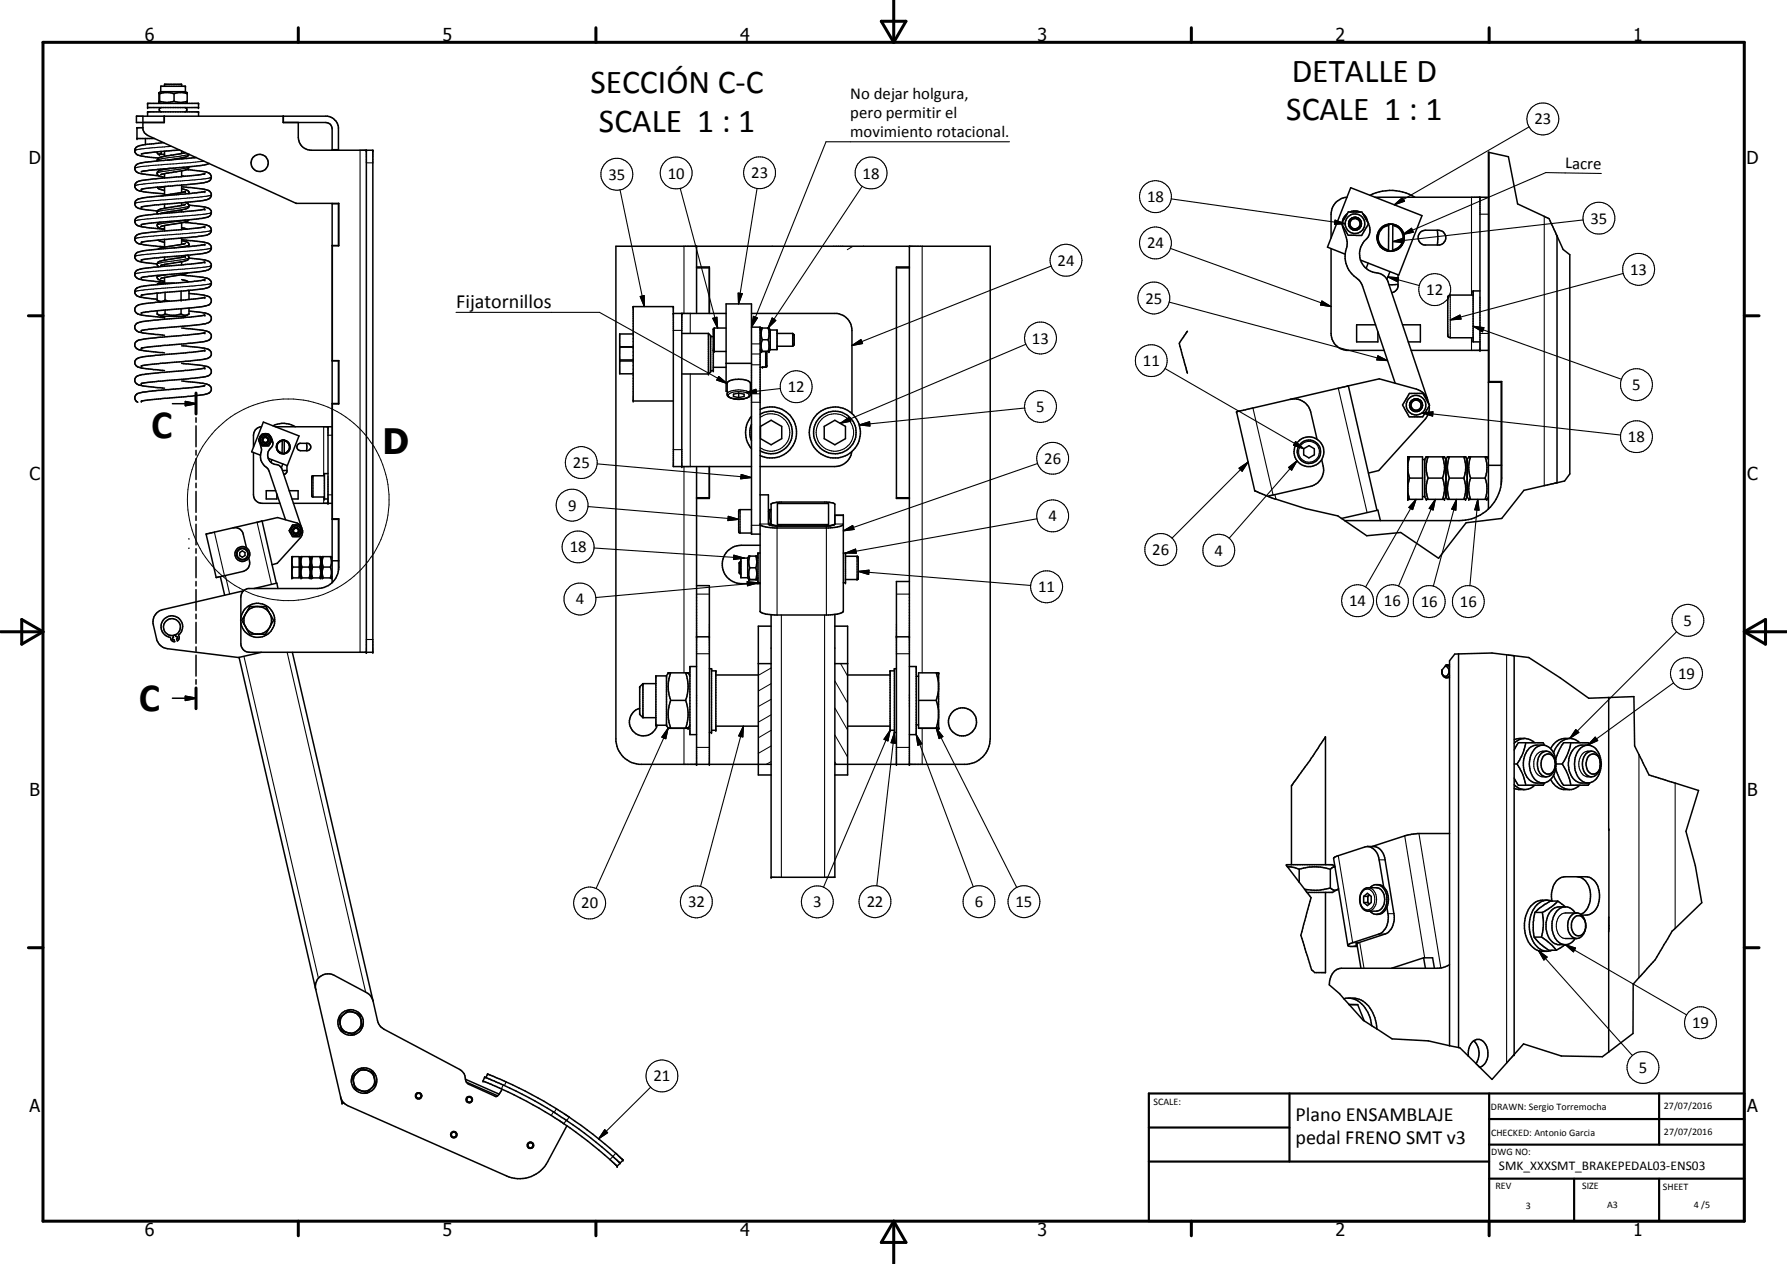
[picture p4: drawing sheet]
<svg xmlns="http://www.w3.org/2000/svg" width="420mm" height="297mm" viewBox="0 0 420 297" stroke-linecap="round" stroke-linejoin="round" font-family="sans-serif">
<defs><g id="words">
<g font-size="9.4">
<text x="35.5" y="103">C</text>
<text x="32.6" y="167.1">C</text>
</g>
<text font-size="8.2" x="89.9" y="106.8">D</text>
<g font-size="7.9">
<text x="138.8" y="21.9">SECCIÓN C-C</text>
<text x="303.7" y="19.2">DETALLE D</text>
<text x="302.4" y="28.2">SCALE 1 : 1</text>
<text x="140.8" y="30.9">SCALE 1 : 1</text>
</g>
<g font-size="4.7">
<text x="107.3" y="72.3">Fijatornillos</text>
<text x="304.6" y="263.5">Plano ENSAMBLAJE</text>
<text x="304.6" y="268.9">pedal FRENO SMT v3</text>
</g>
<g font-size="4.2">
<text x="34" y="9.6">6</text>
<text x="104" y="9.6">5</text>
<text x="174" y="9.6">4</text>
<text x="244" y="9.6">3</text>
<text x="314" y="9.6">2</text>
<text x="384" y="9.6">1</text>
<text x="6.8" y="38.7">D</text>
<text x="410.6" y="38.7">D</text>
<text x="7" y="112.9">C</text>
<text x="410.8" y="112.9">C</text>
<text x="7" y="187.1">B</text>
<text x="410.8" y="187.1">B</text>
<text x="7" y="261.4">A</text>
<text x="410.8" y="261.4">A</text>
<text x="34" y="290.4">6</text>
<text x="104" y="290.4">5</text>
<text x="174" y="290.4">4</text>
<text x="244" y="290.4">3</text>
<text x="314" y="290.4">2</text>
<text x="384" y="290.4">1</text>
</g>
<g font-size="3.9">
<text x="199.9" y="23.3">No dejar holgura,</text>
<text x="199.9" y="27.8">pero permitir el</text>
<text x="360.8" y="29.3">23</text>
<text x="199.9" y="32.3">movimiento rotacional.</text>
<text x="157" y="42">10</text>
<text x="176.6" y="41.9">23</text>
<text x="202.8" y="42">18</text>
<text x="368" y="39.6" transform="rotate(1 368 39.6)">Lacre</text>
<text x="143.1" y="42.2">35</text>
<text x="269.7" y="47.5">18</text>
<text x="374" y="52.5">35</text>
<text x="269.7" y="58.4">24</text>
<text x="248.7" y="62.4">24</text>
<text x="383.3" y="64.6">13</text>
<text x="269.3" y="71.3">25</text>
<text x="335.4" y="69.3">12</text>
<text x="242.6" y="80.7">13</text>
<text x="268.7" y="86">11</text>
<text x="185.2" y="92.2">12</text>
<text x="383.8" y="91.7">5</text>
<text x="243.7" y="96.8">5</text>
<text x="382.8" y="103.9">18</text>
<text x="134.7" y="110">25</text>
<text x="245.5" y="109">26</text>
<text x="133.5" y="120">9</text>
<text x="246.5" y="122.5">4</text>
<text x="134" y="129.8">18</text>
<text x="270.9" y="130.4">26</text>
<text x="285.6" y="130.6">4</text>
<text x="135.4" y="142">4</text>
<text x="244.1" y="139.2">11</text>
<text x="317.2" y="142.5">14</text>
<text x="325.4" y="142.5">16</text>
<text x="334" y="142.7">16</text>
<text x="343.2" y="142.7">16</text>
<text x="395.8" y="147.1">5</text>
<text x="394.5" y="159.6">19</text>
<text x="136.6" y="213.5">20</text>
<text x="161.8" y="213.2">32</text>
<text x="191.2" y="213.2">3</text>
<text x="203.8" y="213.1">22</text>
<text x="229.2" y="213.1">6</text>
<text x="238.7" y="213.1">15</text>
<text x="397.8" y="241.6">19</text>
<text x="153.7" y="254.1">21</text>
<text x="385.3" y="252.1">5</text>
</g>
<text font-size="3.1" x="352.4" y="275">SMK_XXXSMT_BRAKEPEDAL03-ENS03</text>
<g font-size="2.4">
<text x="271.2" y="259.7">SCALE:</text>
<text x="350.6" y="260.8">DRAWN: Sergio Torremocha</text>
<text x="391.2" y="260.6">27/07/2016</text>
<text x="350.6" y="267">CHECKED: Antonio Garcia</text>
<text x="391.2" y="266.7">27/07/2016</text>
<text x="350.6" y="271.4">DWG NO:</text>
<text x="351.6" y="279.3">REV</text>
<text x="372" y="279.4">SIZE</text>
<text x="391" y="279.6">SHEET</text>
<text x="358.7" y="284.1">3</text>
<text x="377.9" y="283.8">A3</text>
<text x="398.3" y="283.8">4 /5</text>
</g>
</g></defs>
<g fill="none" stroke="#000" stroke-width=".35">
<path d="M33.6 27.3l.1 3.3a1.84 1.84 0 0 0 1 1.2l34.9 16h10.1v9.9h-1.6M33.6 30h-1.4v2.6h4.2M34.2 32.6v1.4M34.2 34h-.4a2.11 2.11 0 0 0-2.1 1.1 1.31 1.31 0 0 0 1.5 1.6l4 .4M34.7 27.3v-1h12v1M34.7 24.3h12v1h-12zM37 35.7l-3.8 .5M37.2 37.1l-.2 .7M37.4 21.8l.1 .1v2.2zM37.4 24.1l.4 .2M37.5 36.3h1.2M37.5 22a5.4 5.4 0 0 1 3.4 0"/>
<path d="M37.5 23.8a5 5 0 0 0 3.4 0M37.8 21.5v-1.2h5.8v1.2M37.8 21.5h5.8M37.8 21.5l-.4 .3M37.9 25.3a.51 .51 0 0 0-.5 .5 .51 .51 0 0 0 .5 .5M37.9 35.6l-.2 .6-.3 .1-.3-.1-.2-.5M38.5 33.5l-4.3 .5M38.6 27.3v1.5h-6.5v-1.5h44.9a3.2 3.2 0 0 1 2.6 2.6v5.4M38.7 20.3v-.5h4v.5M38.7 35.6v1.1M38.7 39.7v.1M38.7 39.8l-.6 .1a1.03 1.03 0 0 0-1.1 1.1l.5 .4 1.2 .3"/>
<path d="M40 39.6l-1.3 .2M40.9 22a4.6 4.6 0 0 1 3.1 0M40.9 23.8a4.2 4.2 0 0 0 3.1 0M40.9 22v1.8M42.2 35.2l-5.2 .5M42.7 35.4v.7M42.7 37.1v.2M43.5 25.3a.51 .51 0 0 1 .4 .5 .51 .51 0 0 1-.4 .5M43.6 21.5l.4 .4v2l-.4 .4M43.6 35.9l-5.1 .8-1.3 .4M43.9 39.9l3 .3a4.1 4.1 0 0 1 2.5 .7 1.23 1.23 0 0 1 .1 1.3 1.23 1.23 0 0 1-1.2 .6l-15.1 1.7M44.4 36.2a1.49 1.49 0 0 1-1.6 .9l-3.4 .5"/>
<path d="M44.4 39.2a1.06 1.06 0 0 1-1.1 .8l-4.6 .8M46.1 37l-12.8 1.3a1.31 1.31 0 0 0-1.3 .5 1.31 1.31 0 0 0-.1 1.3 3.2 3.2 0 0 0 2.5 .9l2.9 .3M49.2 38.4a33.7 33.7 0 0 1-7.6 1l-6.5 .6-1.9 .3M66.6 27.3v1.5h10a1.45 1.45 0 0 1 1.5 1.5v5M70.1 28.8v3.5a3 3 0 0 0 3 3h14.6v118h-29.1a2 2 0 0 1-2-2v-4.9M78.1 35.2h1.5M86.1 35.3v118M350.1 35.8l4.6 1 2.1 11.1 6.3 2.9a2.18 2.18 0 0 1 1.6 1.7l1.4 3M350.1 35.8v53.9h3v22.7a10 10 0 0 1-10 9.9h-26.9M350.1 35.8h-.1v83.8M33.3 40.3h.1M37 44a1.95 1.95 0 0 0 1.7 .7"/>
<path d="M37 49.5l-.1 .5 .2 .3M37.1 56.4l.1 .1M37.2 56.5h.1M37.3 56.5l1.4 .4M37.7 52.2a.7 .7 0 0 0-.7 .7 .7 .7 0 0 0 .7 .7l.3 .2M37.8 53.2v.1M37.8 53.2h.1M38 53.8h.6M38 53.8l.7 .1M38.7 40.8v1M38.7 43.9v2M38.7 48v.9"/>
<path d="M38.7 50v.1M38.7 53v1.3M38.7 56.3v1.8M38.7 56.3l-5.5 .6M38.7 40.8l-.9 .2M38.7 58.1l-1.5 .4M38.9 43.8l-1.1 .3M42.7 47.7l-6.4 .5-3.1 .4M42.7 45.3l-4.8 .8M42.7 52.4l-4.8 .8M42.7 56.6l1.2 .3a.66 .66 0 0 1 .3 1.1M42.7 40.2v1.3"/>
<path d="M42.7 43.5v1.8M42.7 47.7v.6M42.7 49.3v.5M42.7 52.4v1.6M42.7 55.9v1.5M42.7 44.4l.6 .1a.92 .92 0 0 1 1.1 1M42.7 43.9a25.1 25.1 0 0 1 6.5 1 1.26 1.26 0 0 1 .3 1.5 1.26 1.26 0 0 1-1.4 .6l-5.4 .7M42.7 56.3a25.7 25.7 0 0 1 6.4 1 1.23 1.23 0 0 1 .4 1.5 1.23 1.23 0 0 1-1.4 .7l-3.4 .4-8.4 .7-3.1 .5M42.7 53.5l1.3 .3M42.7 41.3l.6 .1M43.2 52.2l4 .5a2.65 2.65 0 0 1 2.4 1 1.21 1.21 0 0 1-1.1 1.6l-2.6 .4-7.2 .6M43.5 47.6l.6 .2a.75 .75 0 0 1 .2 .9 .75 .75 0 0 1-.8 .4l-5.7 1.1"/>
<path d="M43.6 57.2l-4.9 .9M43.6 48l-2 .5a11.2 11.2 0 0 0-4.6 1M43.6 45l-.9 .3M44.1 60a.67 .67 0 0 1 .3 .8 .67 .67 0 0 1-.7 .5l-5.9 1.1M44.4 48.2l1.7 .2a4.7 4.7 0 0 1 3.4 .9 1.13 1.13 0 0 1-.7 1.8l-2.2 .3-11 1-2.4 .4M44.4 51.6l-.4 .4-1.3 .4M48 53.3l-14.1 1.5a2.13 2.13 0 0 0-2.2 1.1 1.56 1.56 0 0 0 1.8 1.5l5.2 .6M48 40.9l-14.1 1.4a2.2 2.2 0 0 0-2.2 1.1 1.56 1.56 0 0 0 1.8 1.6l5.2 .6M48 40.9h.1M48.1 53.3h-.1M48.2 57.4l-2.4 .4-10.2 .9a7.9 7.9 0 0 0-3.6 .9 1.19 1.19 0 0 0-.1 1.3 1.19 1.19 0 0 0 1.2 .6l3.8 .5M48.2 45l-3.3 .5-8.5 .7a9.5 9.5 0 0 0-4.3 .8 1.2 1.2 0 0 0-.2 1.4 1.2 1.2 0 0 0 1.2 .7l3.9 .5"/>
<path d="M48.2 49.1l-5.1 .7-5.4 .4a17.4 17.4 0 0 0-5.6 1 1.26 1.26 0 0 0-.2 1.4 1.26 1.26 0 0 0 1.3 .7l4.8 .5M48.2 53.3h-.2M48.2 40.8l-.2 .1M78.1 47.8v89.1M78.1 47.9h1.5M79.6 47.8v9.9M163.8 57.9v15.8M213.8 57.9v121.7M313 58.4v20a4 4 0 0 0 3.5 3.9h8.9M315.6 52.9l.2 .6a6.5 6.5 0 0 1 .8 4.9 6.3 6.3 0 0 0 2.9 7.4l.9 1.5 7.6 22.7M316.3 59.7l-4.2-1.6 5.5-14 16.7 6.6-5.4 13.9-9-3.5M316.7 46.4a4 4 0 0 0-3.7 3.9v5.6"/>
<path d="M316.8 50.2l-.8 .9-.4 1.1M317.1 52.8l.2 .6 .4 .4M317.4 49.8a2.7 2.7 0 0 1 2.4 0M318.4 51.1a1.4 1.4 0 0 0-1.3 1.6M318.6 51.1h.3M319.2 51.2a1.5 1.5 0 0 1 .8 2 1.5 1.5 0 0 1-2.1 .7M319.6 53.7l-.3 .2M319.9 51.9a1.51 1.51 0 0 0-2-.7 1.51 1.51 0 0 0-.7 2 1.51 1.51 0 0 0 2 .8M320 52l.1 .3M320 53.1l-.4 .5M320.1 52.4l-.1 .6M320.4 50.2l.7 .8 .7 1.6"/>
<path d="M321.8 52.6a3.2 3.2 0 0 1-1.1 4.1 4.5 4.5 0 0 0 3.1 7.4 3 3 0 0 1 2.5 2.1l9.3 27.5M321.8 52.6l-1.6-2.8h-3.2l-1.6 2.7 .2 .4M321.8 52.6l-1.6 2.7h-3.2l-1.4-2.4M322.1 45.9a10.9 10.9 0 0 1 10.6 .5M323.3 46.4h26.7M323.9 56.6l.3 .8a2.99 2.99 0 0 0 2.3 1.6M324.4 54l-.3 .4a2.8 2.8 0 0 0-.2 2M324.6 53.7a3.1 3.1 0 0 0 0 4.3M324.7 58.1a3.1 3.1 0 0 0 4.4 .2M324.9 53.5a3.2 3.2 0 0 1 3.3-.6 3.2 3.2 0 0 1 1.9 2.8M326.5 58.7v.3M326.5 59h.9"/>
<path d="M326.5 52.7h1M326.5 52.7a3.2 3.2 0 0 0-1.9 1.1M326.5 52.7v.3M326.5 53v5.7M326.5 53a2.92 2.92 0 0 0-2.4 2.8 2.92 2.92 0 0 0 2.4 2.9M327.4 59v.1M327.4 58.7v.3M327.5 52.7v.3M327.5 53l-.1 5.7M327.5 53a2.92 2.92 0 0 1 2.4 2.9 2.92 2.92 0 0 1-2.5 2.8M327.5 52.7a3.2 3.2 0 0 1 2.6 2.5M329.8 57.3l-.5 .7"/>
<path d="M330 56.8l-.2 .4M330.1 55.5a3.1 3.1 0 0 1-2.7 3.5M330.1 56.1v.4M334 54.5l1.2-.4h2.9a1.75 1.75 0 0 1 1.8 1.6 1.75 1.75 0 0 1-1.4 1.9h-3.7a1.78 1.78 0 0 1-.8-3.1zM337.9 54.1l.2 1.4-.2 2.1M348 46.4v35.9M366.1 55.5l1.4 3.1 1.6 1.3v51.5l-1.2 1.6-1.8 .5M366.1 55.5v58M33.3 69.3v.1M36.9 70.5l1 .4 .9-.4M36.9 70.5l.8 .5M36.9 68.9v1.6"/>
<path d="M36.9 73v.8M36.9 73.8l1 .5h5.6l.9-.5M36.9 73.8a1.55 1.55 0 0 0 1.9 0M37.1 64.7l-.1 .1a.74 .74 0 0 0 .7 1.1l1 .2M37.7 71l-4.1 .4a2 2 0 0 0-1.9 1.1 1.63 1.63 0 0 0 1.8 1.6l5.2 .5M37.8 65.4h.1M37.9 65.4h-.1M38.7 60.5v.6M38.7 62.1v.5M38.7 65.2v1.3M38.7 74.3v.8M38.8 70.5l1.1 .3"/>
<path d="M38.8 68.7v1.8M38.8 72.9v.9M38.8 73.8a5.8 5.8 0 0 0 3.8 0M38.8 68.7l-5.6 .7M41 66.5h-3.7l-.3 .4M42.6 68.4v2.2M42.6 72.6v1.2M42.6 73.8a1.55 1.55 0 0 0 1.8 0M42.7 60.1v.4M42.7 61.5v.7M42.7 64.6l4.9 .6a2.18 2.18 0 0 1 2.1 1.1 1.57 1.57 0 0 1-1.6 1.5l-3.9 .4M42.7 77.1l4.9 .5a2.18 2.18 0 0 1 2.1 1.1 1.57 1.57 0 0 1-1.6 1.6l-14.9 1.5"/>
<path d="M42.7 65.7l1.1 .3 .5 .3M43.6 60.2l-5.6 1.1a.85 .85 0 0 0-.8 .3 .85 .85 0 0 0 0 .9l.2 .2M44.1 64.1l-1 .4-5.2 .9M44.2 68.2l.2 .2v2M44.2 68.2l-5.4 .5M44.4 73.1l3.9 .5a1.25 1.25 0 0 1 1.4 1.2 1.25 1.25 0 0 1-1.4 1.3l-12.3 1.2-2.8 .4M44.4 72.4v1.4M44.4 60.7h.5a12.9 12.9 0 0 1 4.2 .7 1.24 1.24 0 0 1 .4 1.5 1.24 1.24 0 0 1-1.4 .7l-12.1 1.2-2.8 .4M44.4 69l3.4 .3a2.23 2.23 0 0 1 1.9 1.1l-.1 .7a1.44 1.44 0 0 1-1.5 .8l-12.5 1.3-2.4 .3M48 74.1l-14.7 1.5a1.33 1.33 0 0 0-1.4 1.9 4.7 4.7 0 0 0 3 .9l3.8 .4M48 61.6l-14.7 1.6a1.33 1.33 0 0 0-1.4 1.9 4.7 4.7 0 0 0 3 .9l3.8 .3M48 78.2l-14.4 1.6a1.62 1.62 0 0 0-1.9 1.5 2.18 2.18 0 0 0 2.1 1.1l4.9 .5"/>
<path d="M48 78.2h.1M48 61.6h.1M48.1 74l-.1 .1M48.2 74l-.2 .1M48.2 65.7l-2.8 .5-11.8 1.1a1.48 1.48 0 0 0-1.8 1.7 2.92 2.92 0 0 0 2.4 1l2.7 .3M48.2 78.2h-.2M48.2 69.9l-10.5 1.1M48.2 61.6h-.2M148.9 78.5h-3.2v3h3.2M158.3 73.7h12.4M160.3 73.7v35.9M160.3 78.4h6.3"/>
<path d="M163.8 62.7h3v11M163.8 62.9h3M166.6 78.4v9.5M166.6 78.4l.5 .5v8.5l-.5 .5M167.1 79.1h.6M170.7 77.1h-2.7l-.3 .2v9.8h-.6M176.7 76.9h2v66.8l.7 .4 1.9 .3M176.7 73.7h20.1a4 4 0 0 1 3.5 3.9v19.6M178.7 77.6l.3-.5h1.8l.3 .5M179.2 79.8l-.2 1.1 .2 1.7M179.2 77.1l-.2 1 .2 1.7M179.2 79.8h1.4"/>
<path d="M180.6 77.1a3.9 3.9 0 0 1 0 2.7M180.6 79.8a3.9 3.9 0 0 1 0 2.8M181.1 77.6h1.6v4.6h-1.6M181.1 77.6v4.6M182.7 78.4h3.7M186.4 78.4v3M186.4 78.4l.3 .3v2.4l-.3 .3M210.8 62.9h3M213.8 62.7h-3v54.4h3M279.2 77.9l-1.9 2.8 1.9 7M321.7 61.8l-.5 1.2M323.4 76.3h-4.4v4h5v-2.3"/>
<path d="M326.8 63.8l-.7 1.9M328.7 64.6l-.1 3-.5 .8-.9 .4M328.7 66.8l-2.1 .1M329.8 76.3h4.2v4h-2.9M346.4 69.3h-5.4l-.6 .5 .1 9.3 .5 .3h5.4M348 68.4h-1.6v11.9h1.6M33.3 90.1h.1M40.5 94.9h5.6M42.7 81.3l5.2 .5a1.54 1.54 0 0 1 1.7 1.8 3.7 3.7 0 0 1-3.1 1l-8.8 .8-4.5 .6M42.7 85.4l4.9 .5a2.18 2.18 0 0 1 2.1 1.1 1.49 1.49 0 0 1-1.6 1.6l-10.9 1-4 .5M42.7 89.5l4.9 .5a2.11 2.11 0 0 1 2.1 1.2 1.57 1.57 0 0 1-1.6 1.5l-14.9 1.6M43.6 94.4l2.5 .5-2.5 .4z"/>
<path d="M46.1 92.4v4.9M46.1 98.2v1M48 86.5l-3.4 .5-6.4 .5a22 22 0 0 0-6 .9 1.19 1.19 0 0 0-.4 1.4 1.19 1.19 0 0 0 1.2 .8l5.7 .6M48 86.5h.1M48.1 90.6l-3.1 .5-11.4 1.1a1.63 1.63 0 0 0-1.9 1.5l.2 .4 .5 .4M48.1 90.6h.1M48.2 82.3l-3.1 .5-11.5 1.1a2.23 2.23 0 0 0-1.9 1.1 1.63 1.63 0 0 0 1.8 1.5l5.2 .6M48.2 86.5h-.2M78.1 84.8h1.5M78.1 94.8h1.5M78.1 84.8h1.6v10.1h-1.6M79.6 84.8v10.1"/>
<path d="M148.9 84.8h-3.2v3h3.2M148.9 81.6h-3.2v3h3.2M158.3 94.2h-9.4v-22.1h9.4v37.5h18.4M160.3 87.9h6.3M167.7 82.4l.2 .2h2.8M167.7 86.3h3M170.7 85.4h6M171 91.9h-.3v-20.5h6v54.1h2M171.1 89.8a5.2 5.2 0 0 1 5.2 0l.1 3a2.7 2.7 0 0 1-2.5 1.1l-2-.3-.8-.5-.1-.3zM173.7 92.4v1M173.7 92.4l-1.2 .2v.6l1.2 .2M173.7 92.4l1.3 .2v.6l-1.3 .2"/>
<path d="M176.4 91.9h.3M176.7 97.8a6 6 0 0 0 0 7.7M176.7 99.7l-.4 1.4v1.1l.4 1.4M178.7 96.2a6 6 0 0 1 8.6 5.4 6 6 0 0 1-8.6 5.5M178.7 97.4a5 5 0 0 1 7.6 4.2 5 5 0 0 1-7.6 4.3M178.7 82.2l.3 .4h1.8l.3-.4M179.3 86.3h.1M180 86.3h-1.3M180 82.6v3.7M180.3 82.6v3.4l-.3 .3M182.7 81.4h3.7M303.3 93.9a4 4 0 0 1 4.9 2.9l1.5 6.4"/>
<path d="M317 90.7l-26.3 6.1 4.4 18.6M317 90.7h.1M317 90.7l7.3-1.7 8.7 2.4a4.3 4.3 0 0 1 3 3.6M317 90.7l6.8 29.2M331.4 92.5h3.1l.7 1 .9 1.7-1.6 2.8h-3.2l-.9-1.7-.6-1.1zM331.8 82.3h18.2M336 95.4l-.2 1.9-.7 1.3-10.9 12-2.4 .6M350 89.8h3M353 89.7v24M46.1 100.1v4.9M46.1 105.8v1.1M46.1 107.8v4.9"/>
<path d="M46.1 113.5v1.1M46.1 115.5v4.9M59.6 106.3v10a2 2 0 0 0 2 2h4.2M60.9 103.5l.6 2.2a3.5 3.5 0 0 0 1.5 4.5l4.1 11.9M60.9 103.2v.3M61.2 107l-2-.8 2.7-7 8.4 3.2-2.7 7-4.5-1.7M61.5 100.3a1.99 1.99 0 0 0-1.9 2v2.8M61.5 102.2l-.5 .5-.1 .5M61.5 102.2l-.6 1M61.5 102.2l.1-.2h1.6l.1 .2M61.7 103.5l.1 .4 .4 .2h.6M61.7 103.3l.1 .6"/>
<path d="M61.8 102l.5-.1 .7 .1M62 102.8l-.3 .5M62 104l.3 .1M62.2 102.7l-.4 .3M62.3 102.7h.3M62.3 102.7h-.2M62.5 102.7l.4 .1 .2 .6M62.6 102.7h.2a.73 .73 0 0 1 .4 .7 .73 .73 0 0 1-.4 .7M62.8 104.1h-.2M63 103.8l-.2 .3M63.1 103.5v.3M63.3 102.2l.7 1.2-.8 1.4h-1.6l-.7-1.3"/>
<path d="M63.3 102.2a2.28 2.28 0 0 1-.1 3.6 2.25 2.25 0 0 0 2.1 3.4l.9 .7M64 108l-.3 .6M64.2 100.1a5.3 5.3 0 0 1 5.3 .2M64.7 100.3h13.4M64.8 115.3h-2.2v2h2.5v-1.2M65.1 104.5a1.71 1.71 0 0 0 .9 2.1M65.2 104.3a1.65 1.65 0 0 0 .8 2.3M65.4 104l-.2 .3M65.4 104a1.6 1.6 0 0 1 1.9-.4 1.6 1.6 0 0 1 .8 1.9M65.4 106.1h.1M66 106.6h.3M66.2 109.9l4.7 14.1"/>
<path d="M66.3 106.5v.1M66.4 103.6a1.46 1.46 0 0 0-1.3 1.4 1.46 1.46 0 0 0 1.2 1.5M66.4 103.5v.1M66.4 103.6l-.1 2.9M66.4 103.5h.5l-.1 .1M66.4 103.5l-1 .6M66.5 109l-.3 .9M66.8 106.6h-.1M66.8 103.6v3h-.5M66.8 103.6a1.46 1.46 0 0 1 1.3 1.4 1.46 1.46 0 0 1-1.3 1.5M67 103.5l.3 .1M67.2 106.5l-.3 .1"/>
<path d="M67.4 103.7l.4 .4 .3 .5M67.5 109.4v1.5l-.4 .5-.4 .1M67.5 106.4l-.9 .2h-.6M67.5 110.5l-1.1 .1M67.9 106l-.5 .4M68 115.3h2.1v2h-1.4M68.1 105.7l-.5 .5M68.1 104.8l-.1 1M69 118.3h9.1M70.1 104.4l.4-.2h1.9a.88 .88 0 0 1 .7 .9 .88 .88 0 0 1-.9 .8h-1.5a.88 .88 0 0 1-.8-.5 .88 .88 0 0 1 .2-1zM72.1 104.2v1.7M76.3 111.8h-2.8l-.2 .2 .1 4.7 2.9 .1"/>
<path d="M77.1 111.3h-.8v6h.8M77.1 100.3v18M163.8 109.6v70M163.8 117h3M166.8 109.6v7.5h-3M176.7 119.8h-2.8l-.2 .3 .1 5.1 2.9 .1M178.7 116.3h2v6.8l.3 .3M178.8 100.2l2.5-1.4 2.5 1.4v2.9l-2.5 1.4-2.5-1.4zM181.2 119.8l-.2 1 .2 1.7M181.3 119.8h-.3l-.3 .4M182.8 118.3h12v5h-12zM193.8 100.2l2.5-1.4 2.5 1.4v2.9l-2.5 1.4-2.5-1.4z"/>
<path d="M200.3 106.1a4 4 0 0 1-4 3.5h-17.6M210.8 117h3M295.1 115.4h.1M295.1 115.4l3 1.2M298.1 116.6l8.8 2.9 7.7 1.7 .8 .6M306.5 105.5l1.3-.8 1.2 .8v1.4l-1.2 .7-1.3-.7zM310.8 108l.3 1.5a4 4 0 0 1-3 4.8l-10 2.3M331 107.4h3.5v9.9h-3.5zM331 110.4l.4 2M331 115.4l.4 1.9M331.4 107.4l-.4 1.9M331.4 112.4l-.4 1.9"/>
<path d="M331.4 112.4h3.1M334.5 108h.5M334.5 116.7h.5M335 107.9l.3-.5h4.3l.4 .5M335 116.8l.3 .5h4.3l.4-.5M335 107.9v8.9M335.8 112.4h3.4M335.8 112.4l-.4 1.3a7 7 0 0 0 .4 3.6M335.8 107.4a6.9 6.9 0 0 0 0 5M339.2 107.4a6.6 6.6 0 0 1 0 5M339.2 112.4l.2 .6a6.2 6.2 0 0 1-.2 4.3M340 107.9l.3-.5h4.3l.4 .5"/>
<path d="M340 116.8l.3 .5h4.3l.4-.5M340 107.9v8.9M340.8 112.4h3.4M340.8 112.4a7.2 7.2 0 0 0 0 4.9M340.8 107.4a6.9 6.9 0 0 0 0 5M344.2 107.4a7.6 7.6 0 0 1 0 5M344.2 112.4a7.9 7.9 0 0 1 0 4.9M345 107.9l.3-.5h4.3l.4 .5M345 116.8l.3 .5h4.3l.4-.5M345 107.9v8.9M345.8 112.4h3.4M345.8 112.4a7.4 7.4 0 0 0 0 4.9"/>
<path d="M345.8 107.4a7.2 7.2 0 0 0 0 5M349.2 107.4l.4 1.9a6.9 6.9 0 0 1-.4 3.1M349.2 112.4a7.6 7.6 0 0 1 0 4.9M350 109.3h3.1M366.1 113.5l-7.8 1.7-5.2 6.6-8.4 1.1-6.5 8.3-8.9-6.1-8 .8-5.1-3.6M44.4 126.6v.1M44.4 128.8v.1M46.1 121.2v1.1M46.1 123.2v4.9M46.1 128.9v1.1M46.1 130.9v4.9M46.1 136.7v1"/>
<path d="M46.1 138.6v4.9M50.8 135.7h.1M51.8 135.5l-.9 .2M51.8 135.5l1 4.4M54.8 124a1.97 1.97 0 0 1 2.4 1.5l.7 3.2M54.8 124l-6.3 1.5 2.3 10.2M56.4 129.8l.6-.3 .6 .3v.8l-.6 .3-.7-.3zM57.2 138.9l-18.9 4.4a2.98 2.98 0 0 0-2.2 3.6l.7 3.3a2.99 2.99 0 0 0 2.6 2.2l16.7 2.1 5.4-1.2M58.5 131.1a2.21 2.21 0 0 1-1.3 3.2l-5.4 1.2M59.7 138.3l5.4-1.3 .3 1.3M61.6 122.5l3.7-.9 4.6 1.3 .7 .6 .5 1.1M61.6 122.5l-6.8 1.5"/>
<path d="M61.6 122.5l3.4 14.6M68.6 130.8h1.7v5h-1.7zM68.6 132.3l.2 1M68.6 134.8l.2 1M68.8 123.4h1.6l.5 1a.93 .93 0 0 1-.2 1.2l-.3 .5h-1.6l-.5-.9a.98 .98 0 0 1 .2-1.3zM68.8 130.8l-.2 .9M68.8 133.3l-.2 .9M68.8 133.3h1.5M70.3 131.1h.3M70.3 135.5h.3M70.6 131.1l.2-.3h2.1l.2 .3M70.6 135.5l.2 .3h2.1l.2-.3"/>
<path d="M70.6 131.1v4.4M71 133.3h1.7M71 133.3l-.2 .9 .2 1.6M71 130.8l-.2 .9 .2 1.6M71.2 124.8l-.2 1-.4 .6-5.4 6-1.2 .3M72.7 130.8l.2 .9-.2 1.6M72.7 133.3l.2 .9-.2 1.6M73.1 131.1l.2-.3h2.1l.2 .3M73.1 135.5l.2 .3h2.1l.2-.3M73.1 131.1v4.4M73.5 133.3h1.7M73.5 133.3l-.2 .9 .2 1.6"/>
<path d="M73.5 130.8l-.2 .9 .2 1.6M75.2 130.8a3.7 3.7 0 0 1 0 2.5M75.2 133.3a3.9 3.9 0 0 1 0 2.5M75.6 131.1l.2-.3h2.1l.2 .3M75.6 135.5l.2 .3h2.1l.2-.3M75.6 131.1v4.4M76 133.3h1.7M76 133.3l-.2 .9 .2 1.6M76 130.8l-.2 .9 .2 1.6M77.7 130.8l.2 .9-.2 1.6M77.7 133.3l.2 .9-.2 1.6M78.1 122h1.5"/>
<path d="M78.1 131.8h1.6M78.1 121.9h1.6v11.4a5 5 0 0 1-5.1 5h-16.3a1.97 1.97 0 0 0-1.7 2v4.9M79.6 121.9v12.1M163.8 137.6h3v42M174.1 132h.1M174.1 132v3M174.1 132l-.3 .2v2.5l.3 .3M174.1 135h.1M175.8 131.1h-1.6v4.7h1.6M175.8 131.1l.3-.4h1.8l.3 .4M175.8 135.8l.3 .4h1.9l.2-.4M175.8 131.1v4.7"/>
<path d="M176.1 136.2h1.8M176.3 133.4l-.2 1.1 .2 1.7M176.3 130.7l-.2 1 .2 1.7M176.3 133.4h1.4M177.7 130.7l.3 1.4-.3 1.3M177.7 133.4l.1 .4a3.9 3.9 0 0 1-.1 2.4M178.7 128.1h-4.4a4.5 4.5 0 0 0-4.5 4.6 4.5 4.5 0 0 0 4.5 4.5h4.4M178.7 123.3a5.8 5.8 0 0 0 3.5 .8l13.1-.1a5.2 5.2 0 0 0 3-.7M178.7 130h-.5v6.9h.5M181 123.4l1.3 .2h12.3l1.4-.3 .3-.2v-4.6a1.69 1.69 0 0 0-1.7-.5h-11.3l-1.7 .3-.3 .1v5.1M181.2 122.5h.1M181.2 122.5l-.2 .9"/>
<path d="M181.3 123.1l.7 .3 1.3 .2M196.3 121h2v22.7a5.8 5.8 0 0 1-3.5 .8l-13.5-.1M196.3 123.1l-.5 .3-1.5 .2M198.3 130h.5v6.9h-.5M198.8 130.7h2.8l.2 .3-.1 5.1-2.9 .1M213.8 136.7h-3v42.9M315.4 121.8l.8 .5M315.4 121.8l8.6-1.9 .6 2.4M41.2 149.2l.1 .4h.3l.1 .3-.2 .3 .2 .4 .4-.4 .1-.4-.2-.6a2.53 2.53 0 0 0-.1-4 2.53 2.53 0 0 0-3.9 1.1 2.53 2.53 0 0 0 2 3.5l.3 .7 .8 .3-.2-.5h-.2l-.2-.3 .3-.3-.1-.3 .6-.2M46.1 144.3v1.1M46.1 146.3v4.9M46.1 152v1.1"/>
<path d="M46.1 154v4.9M46.1 159.7v1.1M56.2 154.5l23.9 103.3M57.6 147l1.1 2h2.3M57.8 147.4l.8 .9 1.5 .7M60.2 142.5a3.8 3.8 0 0 0-2.8 2.4l-.6 .9 .8 1.2M60.6 142.5l1.3 .3 1.3 1M63.2 143.8l-.7-1.3h-3.8l-.5 .9a3.5 3.5 0 0 0-.6 3.6M63.2 143.8a3.3 3.3 0 0 1 .4 3.3M63.4 144.2l.9 1.6-.7 1.3M63.4 147.4l-1 1.7-1.4-.1M63.4 147.4l-1.2 1.2-1.2 .4"/>
<path d="M63.6 147.1l-.2 .3M68.7 153.3l19 81.9M156.7 158.8l.4-.7h4.7l.4 .7M156.7 158.8h-2.5v11.6h2.5M156.7 158.8v11.6M157.7 158.1l-.6 2.5a9.4 9.4 0 0 0 .6 4M161.2 158.1a9 9 0 0 1 0 6.5M163.8 149.6h3M163.8 156.6h-1.6v16h1.6M166.8 157.1h.5v15h-.5M167.3 157.6h1v14h-1M168.3 158.6h10"/>
<path d="M178.3 156h3M181.3 147.2h-3v34.9h3M196.3 144.4v61.8h-15v-61.8M196.3 156h3M196.3 147.2h3v34.9h-3M199.3 158.6h10M210.3 157.6h-1v14h1M210.8 149.6h3M210.8 157.1h-.5v15h.5M213.8 156.6h1.6v16h-1.6M215.4 158.9h.6M216 158.1h4.7v13.1h-4.7z"/>
<path d="M220.1 158.1l.6 2.5M339 157.8l.2 .8 .3 .4 .4 .3h.9M339.8 156.6a1.22 1.22 0 0 1 .9 1.2 1.22 1.22 0 0 1-.9 1.2l-.5-.3-.3-.7v-.5zM340.2 156.3l.6 .4M340.8 156.3h-.8l-.2 .3M340.8 158.8l-.5 .5M342.9 153.7l7.9-.2 5.2 .6M342.9 153.7h-.9l-1.2 1.6v90.4M342.9 153.7v92.5M356 154.1l3.4 .4 7.4 4.8 6.7 4.8 4.7-.2M356 154.1v93.7M40.5 164.1h5.6"/>
<path d="M43.6 163.6l2.5 .5-2.5 .5zM46.1 161.7v4.8M150.4 166.5a3.3 3.3 0 0 0-1.4 5.5 3.3 3.3 0 0 0 5.5-1.6M151.2 160.7v8M151.2 160.7l-.8 .7v6.5l.8 .8M151.2 168.7h3M151.2 160.7h3M156.7 170.4l.4 .7h4.7M157.1 171.1h4.7M157.7 164.6h3.5M157.7 164.6l-.6 2.5a9.4 9.4 0 0 0 .6 4M161.2 164.6a9.4 9.4 0 0 1 0 6.5"/>
<path d="M162.2 170.4l-.4 .7M168.3 170.6h10M181.3 179.6h-31.1a6 6 0 0 1-5.4-5.4v-116.3h88v115.8a6.1 6.1 0 0 1-5.4 5.9h-31.1M199.3 170.6h10M215.4 170.3h.6M216 171.1h4.7M216 164.6h4.1M220.1 164.6l.6 2.4M220.7 162.1l-.6 2.5M220.7 168.6l-.6 2.5M356 179.5h.7M356.7 179.5l1.3 2.5 .7 2.5"/>
<path d="M358.5 173.5a4 4 0 0 0-2.5 .4M358.7 174.5l-.7 2.5-1.3 2.5M360.8 174.5a3.3 3.3 0 0 0-4.8 .2M362.5 175.1a3.9 3.9 0 0 0-2.9 3.9 4.6 4.6 0 0 0 2.6 4.9 3.3 3.3 0 0 0 3.6-3.3l.1-1.1M362.7 176.5h.8M363.2 175.1l-.4-.6h-5.8l-1 1.8M365.6 178.8a1.56 1.56 0 0 0-1.4-1.6 1.56 1.56 0 0 0-1.7 1.3 2.69 2.69 0 0 0 1.3 3.4 2.06 2.06 0 0 0 1.9-2.4M365.7 179.1v.4M365.7 179.5a2.84 2.84 0 0 0-2.1-3 2.52 2.52 0 0 0-2.1 2.8 2.75 2.75 0 0 0 1.8 3.2M365.7 179.5a2.76 2.76 0 0 1-2.1 3h-.9M365.9 179.5a3.9 3.9 0 0 0-3-4.4 3.6 3.6 0 0 0-4.6 3.2 5 5 0 0 0 2.3 5.6l2.1 .1M365.9 179.5h1.4"/>
<path d="M367.3 179.5l1.3 2.5 .7 2.5M369.1 173.5a4.2 4.2 0 0 0-4.5 2.4M369.3 174.5l-.7 2.5-1.3 2.5M371.4 174.5a3.4 3.4 0 0 0-5.4 .9l-.7 1.6M373.2 175.1a3.9 3.9 0 0 0-3 4.4 3.9 3.9 0 0 0 3 4.5 3.2 3.2 0 0 0 3.1-2.9 5.3 5.3 0 0 0-1.7-5.6 4 4 0 0 0-2.7-.4 3.7 3.7 0 0 0-3.1 3.7 4.4 4.4 0 0 0 2.7 5.2h1.8M373.3 176.5h.9M373.8 175.1l-.4-.6h-5.8l-.9 1.6-.9 2.4M376.2 178.8a1.59 1.59 0 0 0-1.6-1.6 1.59 1.59 0 0 0-1.6 1.6 2.21 2.21 0 0 0 1.9 3.1l.7-.4 .4-.5 .3-1.5M376.2 179.1l.1 .4M376.3 179.5a2.76 2.76 0 0 0-2-3 2.98 2.98 0 0 0-2.1 4.1 2.44 2.44 0 0 0 1.8 1.9M376.3 179.5a2.58 2.58 0 0 1-3 3M378.2 163.9l6-.2 .1 11.6 3.4 6.8 11.7 3.7-3 9.6 2.2 8 1.5 8.7-6.2 6.1a4.7 4.7 0 0 0-1.8 2.5l-1.2 2a18.8 18.8 0 0 1-4.4 5.8l-2.5 2.8v11.6l-5.8 4.3"/>
<path d="M378.2 163.9l.1 31.2M321.5 198.9a3.7 3.7 0 0 1 2.8 .5l.8 .9 .5 1.3 2.1 13.1a4.1 4.1 0 0 1-2 4.8l-6.6 2.2-.2 .1 .2 .2M321.6 198.9l-7.2 2.3-.8 .5 3.3 20.5M321.6 198.9a3.2 3.2 0 0 1 2.7 3.2l1 6.3M340.8 195.9h-7.5l-1.4 .1-1.6 .4-7.7 2.5M356 184.4l1 .8 1.2 .3M356 182.8l1 1.7h5.8l.4-.6M360.8 184.5l-1.1 .8-1.1 .2a4.2 4.2 0 0 1-2.6-.3M364.6 183.2a4.2 4.2 0 0 0 3 2.3 4 4 0 0 0 3.1-.4l.7-.6M365.3 182.2a4.5 4.5 0 0 0 3.7 3.3M365.8 180.6l.9 2.4 .9 1.5h5.8l.4-.6M378.2 194.9v24"/>
<path d="M302.7 203.7l4 5.3M302.7 203.7l1.7 .2 1.1 .4M303.6 203.2v-18.5l4.4-6 3.6-5.5v30M305.5 204.3a12.3 12.3 0 0 1 7.3 0M305.5 204.3v3M306.7 209l.6 .7M307.3 209.7l1 1.2-2.5 8.9 2.6 8.1 .7 .7h2.5v-18.9M312.8 208.7a11.4 11.4 0 0 1-6.1 .3M312.8 208.7l.6 .4a1.13 1.13 0 0 0 1.3-.3M312.8 204.3v4.4M313.8 203.5l-.5-.3h-10.8l.2 .5M313.9 203.7l-.4 .1-.7 .5"/>
<path d="M314.4 209l-1.1 .7h-6M320.4 209.3l.9-.6 2.3-.1a2.77 2.77 0 0 1 1.8 3.9 2.14 2.14 0 0 1-1.8 1.6h-2.1a3 3 0 0 1-1.1-4.8zM320.6 210.7v1.4M320.6 210.7l.9-.8 .9 .8v1.4l-.9 .7-.9-.7M320.6 212.1h.9M320.6 210.7h1M321.5 212.1l.5 .3M321.6 210.7l-.1 1.4M322 210.4l-.4 .3M322.1 208.6a2.36 2.36 0 0 1 4 1 4.1 4.1 0 0 1-1.5 5.2l-1 .1M322.1 214.1l.8 .7 .7 .1M323.9 207.9a3.6 3.6 0 0 1 2 4.8 2.75 2.75 0 0 1-2.3 2.2"/>
<path d="M326.1 213.2l.2 1.5a4.3 4.3 0 0 1-2.1 4.8l-6.8 2.2-.5 .5M360.9 214.4l-.4 2.3v2l.2 1.5M360.9 214.4h1.7M362.6 214.4a12.9 12.9 0 0 1-.2 5.8M363.8 211.5a4.7 4.7 0 0 0-5.2 4.3 6.8 6.8 0 0 0 2.8 7.5l.8 .2 1.6 .1M364.9 211.8a4.8 4.8 0 0 1 2.3-5.6l5.7-.2a3.9 3.9 0 0 1 3.2 4.3 4.3 4.3 0 0 1-2.8 4.7l-1.4 .1M364.9 211.8a3.6 3.6 0 0 0-4.5 2.1 7.6 7.6 0 0 0 1.3 8.9 3 3 0 0 0 3.2 .5M366.3 211.8l1.7 1.3M366.3 211.8l-1.5 1.3-2.2 1.3M366.3 211.8a3 3 0 0 0-2.7 .5l-1.6 1.1-1.1 1M367.8 213.1a4 4 0 0 0-2.9 3.9 4.2 4.2 0 0 0 2.9 5M368 214.5h3a3.4 3.4 0 0 1 .3 5.9l-.6 .2"/>
<path d="M370.4 214.5l-1.2-1.1a3.9 3.9 0 0 0-2.6-.3 3.3 3.3 0 0 0-2.8 2.7 4.7 4.7 0 0 0 2.1 6.1l.4 .1 2.5-.1 1-.7 .6-.6M370.7 214.5a2.93 2.93 0 0 0-2 3.9 2.47 2.47 0 0 0 2 2.2M370.8 206a3.8 3.8 0 0 1 3.2 4.2 4.7 4.7 0 0 1-2.3 4.7M372.8 217.2a1.85 1.85 0 0 0-2.2-1.9 2.82 2.82 0 0 0 0 4.5 1.8 1.8 0 0 0 2.2-1.9M378.3 215.6l-.1 31.6M74.2 232.5a3 3 0 0 1 1.1-3 3 3 0 0 1 3.3-.3l7.6 4.1a2.85 2.85 0 0 1 1.5 1.9M80.5 238.7a2.57 2.57 0 0 0 1.8 4.2l.7 .2 1.4-1.2a1.29 1.29 0 0 0 .7-1.1l-.2-1M80.5 238.7l-.2 .2a.77 .77 0 0 0-.5 1.2l.5 2.1a3.6 3.6 0 0 0 3.8-.1l.8-1.2v-1.1M80.8 238.4l1.1-.9 1 .3 1.7 .6 .3 1.4M80.8 238.4a2.5 2.5 0 0 1 4.1 1.4M80.8 238.4l-.3 .3M87.7 235.2l1.2 5.1a3 3 0 0 0 1.3 1.6l17.9 9.4a2.89 2.89 0 0 1 1.4 2.7l.8 .8 6.2 2.9 .5-.2"/>
<path d="M316 234.7l1.2 1.4M316 234.7a6 6 0 0 1 3.6 .1 6.8 6.8 0 0 1 4 5.7l.2 1.3M316.9 222.2l.6 .2h1.6M317.2 236.1h2M317.2 236.1h.1M317.2 236.1l3.5 3.8M317.4 234.6a6.3 6.3 0 0 1 4.9 5.1l.2 1.3M319 221.7l1 5.8M319.2 236.1l1.5 3.8M320.7 239.9l3.1 1.9M334.7 225.1l-7.5 2.4M334.7 225.1h2.1l.5 2.4"/>
<path d="M334.7 225.1l.4 2.4M340.8 226.7l-1.4 .6-1.4 .2h-22.6a3.6 3.6 0 0 0-2.9 3.9l2.4 2.1 1.1 1.2M360.7 220.2a11.7 11.7 0 0 0 3.4 3.1h1.8M360.7 220.2h1.7M362.4 220.2l2.5 1.9 1 1.2M368 222l-2.1 1.3M368 220.6h2.7M80.1 257.8l.3 1.4 .4-.1M80.1 257.8l.2 .7a2.8 2.8 0 0 0 1.5 1.3l37.3 16.6a7.5 7.5 0 0 0 9.7-3.4l4.5-8.5M83.1 254.4a2.55 2.55 0 0 0 1.9 1.9 2.55 2.55 0 0 0 2.5-.7M86.4 251.5l.3 .2M86.4 251.5l-1.4-.4a3.4 3.4 0 0 0-1.9 3.3"/>
<path d="M86.4 251.5a3.6 3.6 0 0 0-3.6 1.5l.3 1.4M86.7 251.7l.3 .1a.78 .78 0 0 1 .9 .9l.1 .7M86.7 251.7l.9 .7 .4 1M88 253.4l.2 .7a.7 .7 0 0 1-.4 1.2l-1.1 1a.74 .74 0 0 1-1.2 .2l-2-.6-.4-1.5M88 253.4v1.2l-.5 .9M109.4 253.6l8 3.5M109.6 254.3l7.4 3.2M114.2 253.2l2.4 1.1a100.4 100.4 0 0 1 13.9 7.2M114.6 252.4l5.9 2.5 7.5 3.9a105.3 105.3 0 0 1 11.4 7.8l7.1 6-1.4 1.5-1.6-1.5a98.5 98.5 0 0 0-11.1-8.7l-1.9-1.2a103.2 103.2 0 0 0-13.5-7.2l-3.4-1.5 .3-.9 .3 .1zM118.1 255.9l-1.1 1.6M323.8 241.8l3.5 2.3 8.5 .5 5 1.1M340.8 245.7l2.1 .5"/>
<path d="M342.9 246.2l.4 .1 2 1.9M345.3 248.2l1.7 1.7M345.3 248.2a3.5 3.5 0 0 1 1.9-3.9 2.7 2.7 0 0 1 2.6 3 3.3 3.3 0 0 1-1.9 3.5M346.5 244.6a4.2 4.2 0 0 1 .5 5.3M347 249.9l.9 .9M356 247.8l-5.2 5.9-2.9-2.9M378.2 247.2l-1.4 1.1-9.7-.1-8.9-2.9-2.2 2.5M130.5 261.6a99.3 99.3 0 0 1 15.2 11.7h.1M145.8 273.3h.1"/>
<circle cx="61.1" cy="38.3" r="2.01"/>
<circle cx="318.6" cy="52.6" r="2.31"/>
<circle cx="318.6" cy="52.6" r="1.21"/>
<circle cx="332.9" cy="95.2" r="2.3"/>
<circle cx="332.9" cy="95.2" r="1.51"/>
<circle cx="333" cy="95.2" r="1.19"/>
<circle cx="62.4" cy="103.4" r=".61"/>
<circle cx="62.4" cy="103.4" r="1.16"/>
<circle cx="196.3" cy="101.6" r="6"/>
<circle cx="196.3" cy="101.6" r="5"/>
<circle cx="307.8" cy="106.2" r="2.75"/>
<circle cx="307.8" cy="106.2" r="3.5"/>
<circle cx="57" cy="130.2" r="1.37"/>
<circle cx="57" cy="130.2" r="1.74"/>
<circle cx="69.6" cy="124.7" r=".6"/>
<circle cx="69.6" cy="124.7" r="1.17"/>
<circle cx="69.6" cy="124.7" r=".76"/>
<circle cx="40.4" cy="147.4" r="1.99"/>
<circle cx="60.6" cy="145.8" r="4"/>
<circle cx="226.3" cy="169.6" r="3.3"/>
<circle cx="82.4" cy="240.3" r="3"/>
<circle cx="85.6" cy="254" r="3"/>
<circle cx="98.4" cy="257.5" r=".74"/>
<circle cx="98.4" cy="257.5" r=".59"/>
<circle cx="110.3" cy="258.4" r=".75"/>
<circle cx="110.3" cy="258.4" r=".61"/>
<circle cx="106.7" cy="266.6" r=".59"/>
<circle cx="106.7" cy="266.6" r=".75"/>
<circle cx="124.7" cy="269.2" r=".6"/>
<circle cx="124.7" cy="269.1" r=".77"/>
</g>
<g fill="#000">
<circle cx="32.2" cy="32.6" r=".18"/>
<circle cx="32.2" cy="30" r=".18"/>
<circle cx="34.7" cy="26.3" r=".18"/>
<circle cx="34.7" cy="24.3" r=".18"/>
<circle cx="34.7" cy="25.3" r=".18"/>
<circle cx="37.5" cy="36.3" r=".18"/>
<circle cx="43.6" cy="20.3" r=".18"/>
<circle cx="43.6" cy="21.5" r=".18"/>
<circle cx="44" cy="21.8" r=".18"/>
<circle cx="46.7" cy="26.3" r=".18"/>
<circle cx="46.7" cy="24.3" r=".18"/>
<circle cx="46.7" cy="25.3" r=".18"/>
<circle cx="86.1" cy="35.3" r=".18"/>
<circle cx="87.7" cy="35.3" r=".18"/>
<circle cx="33.2" cy="52.8" r=".18"/>
<circle cx="33.2" cy="48.6" r=".18"/>
<circle cx="33.2" cy="56.9" r=".18"/>
<circle cx="33.2" cy="44.5" r=".18"/>
<circle cx="43.6" cy="45" r=".18"/>
<circle cx="48.2" cy="49.1" r=".18"/>
<circle cx="48.2" cy="57.4" r=".18"/>
<circle cx="48.2" cy="53.3" r=".18"/>
<circle cx="48.2" cy="45" r=".18"/>
<circle cx="163.8" cy="57.9" r=".18"/>
<circle cx="213.8" cy="57.9" r=".18"/>
<circle cx="324.6" cy="57.9" r=".18"/>
<circle cx="33.2" cy="61.1" r=".18"/>
<circle cx="33.2" cy="73.5" r=".18"/>
<circle cx="33.2" cy="69.4" r=".18"/>
<circle cx="33.2" cy="65.2" r=".18"/>
<circle cx="33.2" cy="77.7" r=".18"/>
<circle cx="37.5" cy="66.5" r=".18"/>
<circle cx="37.8" cy="62.4" r=".18"/>
<circle cx="37.9" cy="74.3" r=".18"/>
<circle cx="42.6" cy="70.5" r=".18"/>
<circle cx="43.5" cy="74.3" r=".18"/>
<circle cx="43.6" cy="60.2" r=".18"/>
<circle cx="48.2" cy="65.7" r=".18"/>
<circle cx="48.2" cy="61.6" r=".18"/>
<circle cx="48.2" cy="74" r=".18"/>
<circle cx="48.2" cy="78.2" r=".18"/>
<circle cx="48.2" cy="69.9" r=".18"/>
<circle cx="148.9" cy="72.1" r=".18"/>
<circle cx="158.3" cy="73.7" r=".18"/>
<circle cx="158.3" cy="72.1" r=".18"/>
<circle cx="160.3" cy="73.7" r=".18"/>
<circle cx="178.7" cy="76.9" r=".18"/>
<circle cx="179" cy="77.1" r=".18"/>
<circle cx="180.8" cy="77.1" r=".18"/>
<circle cx="340.4" cy="70" r=".18"/>
<circle cx="340.4" cy="78.7" r=".18"/>
<circle cx="346.4" cy="68.4" r=".18"/>
<circle cx="33.2" cy="86" r=".18"/>
<circle cx="33.2" cy="94.3" r=".18"/>
<circle cx="33.2" cy="90.1" r=".18"/>
<circle cx="33.2" cy="81.8" r=".18"/>
<circle cx="48.2" cy="82.3" r=".18"/>
<circle cx="48.2" cy="86.5" r=".18"/>
<circle cx="145.7" cy="84.6" r=".18"/>
<circle cx="148.9" cy="94.2" r=".18"/>
<circle cx="166.6" cy="87.9" r=".18"/>
<circle cx="167.7" cy="82.3" r=".18"/>
<circle cx="167.7" cy="87.1" r=".18"/>
<circle cx="179" cy="82.6" r=".18"/>
<circle cx="179.3" cy="86.3" r=".18"/>
<circle cx="180.3" cy="86" r=".18"/>
<circle cx="180.8" cy="82.6" r=".18"/>
<circle cx="290.7" cy="96.8" r=".18"/>
<circle cx="348" cy="82.3" r=".18"/>
<circle cx="76.3" cy="111.3" r=".18"/>
<circle cx="76.3" cy="117.3" r=".18"/>
<circle cx="77.1" cy="118.3" r=".18"/>
<circle cx="160.3" cy="109.6" r=".18"/>
<circle cx="181" cy="119.8" r=".18"/>
<circle cx="331" cy="107.4" r=".18"/>
<circle cx="331" cy="117.3" r=".18"/>
<circle cx="335.4" cy="107.4" r=".18"/>
<circle cx="335.4" cy="117.3" r=".18"/>
<circle cx="339.6" cy="117.3" r=".18"/>
<circle cx="339.6" cy="107.4" r=".18"/>
<circle cx="344.6" cy="117.3" r=".18"/>
<circle cx="344.6" cy="107.4" r=".18"/>
<circle cx="345.3" cy="107.4" r=".18"/>
<circle cx="345.3" cy="117.3" r=".18"/>
<circle cx="349.6" cy="117.3" r=".18"/>
<circle cx="349.6" cy="107.4" r=".18"/>
<circle cx="68.6" cy="135.8" r=".18"/>
<circle cx="68.6" cy="130.8" r=".18"/>
<circle cx="70.6" cy="131.1" r=".18"/>
<circle cx="70.8" cy="135.8" r=".18"/>
<circle cx="70.8" cy="130.8" r=".18"/>
<circle cx="71.1" cy="124.6" r=".18"/>
<circle cx="72.9" cy="135.8" r=".18"/>
<circle cx="72.9" cy="130.8" r=".18"/>
<circle cx="73.1" cy="131.1" r=".18"/>
<circle cx="73.3" cy="130.8" r=".18"/>
<circle cx="73.3" cy="135.8" r=".18"/>
<circle cx="75.4" cy="130.8" r=".18"/>
<circle cx="75.4" cy="135.8" r=".18"/>
<circle cx="75.6" cy="131.1" r=".18"/>
<circle cx="75.8" cy="135.8" r=".18"/>
<circle cx="75.8" cy="130.8" r=".18"/>
<circle cx="77.9" cy="135.8" r=".18"/>
<circle cx="77.9" cy="130.8" r=".18"/>
<circle cx="173.7" cy="120.1" r=".18"/>
<circle cx="176.1" cy="136.2" r=".18"/>
<circle cx="176.1" cy="130.7" r=".18"/>
<circle cx="178.2" cy="130" r=".18"/>
<circle cx="178.2" cy="136.9" r=".18"/>
<circle cx="198.8" cy="136.9" r=".18"/>
<circle cx="198.8" cy="130" r=".18"/>
<circle cx="201.8" cy="135.9" r=".18"/>
<circle cx="86.1" cy="153.3" r=".18"/>
<circle cx="87.7" cy="153.3" r=".18"/>
<circle cx="157.1" cy="158.1" r=".18"/>
<circle cx="163.8" cy="149.6" r=".18"/>
<circle cx="166.8" cy="149.6" r=".18"/>
<circle cx="167.3" cy="157.1" r=".18"/>
<circle cx="168.3" cy="157.6" r=".18"/>
<circle cx="209.3" cy="157.6" r=".18"/>
<circle cx="210.3" cy="157.1" r=".18"/>
<circle cx="210.8" cy="149.6" r=".18"/>
<circle cx="213.8" cy="149.6" r=".18"/>
<circle cx="220.7" cy="158.1" r=".18"/>
<circle cx="220.7" cy="158.2" r=".18"/>
<circle cx="339" cy="157.5" r=".18"/>
<circle cx="150.4" cy="161.4" r=".18"/>
<circle cx="151.2" cy="160.7" r=".18"/>
<circle cx="154.2" cy="170.4" r=".18"/>
<circle cx="156.7" cy="170.4" r=".18"/>
<circle cx="157.1" cy="171.1" r=".18"/>
<circle cx="161.8" cy="171.1" r=".18"/>
<circle cx="163.8" cy="179.6" r=".18"/>
<circle cx="166.8" cy="179.6" r=".18"/>
<circle cx="167.3" cy="172.1" r=".18"/>
<circle cx="168.3" cy="171.6" r=".18"/>
<circle cx="209.3" cy="171.6" r=".18"/>
<circle cx="210.3" cy="172.1" r=".18"/>
<circle cx="210.8" cy="179.6" r=".18"/>
<circle cx="213.8" cy="179.6" r=".18"/>
<circle cx="220.7" cy="171.1" r=".18"/>
<circle cx="181.3" cy="206.2" r=".18"/>
<circle cx="372.8" cy="217.6" r=".18"/>
<circle cx="80.4" cy="259.2" r=".18"/>
<circle cx="113.6" cy="254" r=".18"/>
<circle cx="113.9" cy="253.1" r=".18"/>
<circle cx="114.6" cy="252.4" r=".18"/>
<circle cx="356" cy="247.8" r=".18"/>
<circle cx="145.1" cy="274.1" r=".18"/>
<circle cx="145.7" cy="273.3" r=".18"/>
<circle cx="146.5" cy="272.6" r=".18"/>
</g>
<g fill="none" stroke="#000" stroke-width=".25">
<path d="M37 37.6h.1M37 37.6l-.1 .1M40.4 34.4l-7 .6-1.7 .4M44.4 36.2l-1.1 .4-5.1 .7-1.2 .3M44.4 39.2l-.4 .3-6.2 .9-.9 .3M48 37.9l-12.6 1-2.3 .3-1.4 .3M84.7 35.3v118M86.1 38.3h1.6M237.4 33.3h-43.2l-17.5 43.6M359.5 29.8l-31.7 18.3M31.7 56.1h.1M31.7 52h.1"/>
<path d="M31.7 43.7h.1M36.9 52.9v.1M36.9 52.9h.1M43.8 51.7l-5.5 .8-1.3 .4M44.4 57.6l-3.6 .7M44.4 57.6h.1M44.4 57.5v.1M44.4 48.3l-.4 .3-2.6 .4a11.7 11.7 0 0 0-4.5 .9M44.4 45.3l-.3 .2M49.6 41.7l-2.5 .5-13.4 1-2 .5M49.7 54.1h.1M49.7 41.6v.1"/>
<path d="M49.7 45.8h.1M49.7 49.9a21.1 21.1 0 0 1-6 .8l-7.2 .6a16.2 16.2 0 0 0-4.8 .7M49.7 58.2l-1.8 .5-13.2 1-2.2 .3-.8 .3M49.7 45.8l-3 .6-11 .8a10.5 10.5 0 0 0-4 .7M49.7 54.1a27 27 0 0 1-6.4 .8l-9.6 .8-2 .4M49.7 41.7h-.1M145.8 44.6l5.7 27.5M159.9 44.2l8.8 32.9M160.8 57.9v15.8M178 44.3l-4.4 27.1M202.7 43.8l-22.1 33.3M216.8 57.9v100.2"/>
<path d="M275.2 58.4l37.8 13.7M275.4 46.7l40.9 5.9M313.9 51.7l2.4 .9-2.5 .1zM327.5 56.8l2.4-.8 .1 1zM327.8 48.1l1.9-1.7 .5 .9zM329.8 55.1l2.1-1.5 .4 1zM346 46.4v22.9M348 50.3h2M363.1 50.8v63.3M372.2 51.7l-44.7 5.1M376.5 40.8l-13-.2-33.7 14.5M31.7 68.6h.1"/>
<path d="M31.7 64.4h.1M36.9 65.1v.1M36.9 65.1h.1M39.8 64.5l-2.8 .6M44.4 60.6l-1.1 .4-5 .6-1.4 .5M49.7 66.5h.1M49.7 66.5a35.8 35.8 0 0 1-8.1 1l-6.6 .5-2.6 .3-.7 .3M49.7 62.4a24.3 24.3 0 0 1-6.4 .8l-6.8 .6a16.2 16.2 0 0 0-4.8 .6M107.2 73.4h33.8l30 16.7M150.5 69.7l1-.2v2.6zM158.3 77.6h2M162.3 73.7v4.7"/>
<path d="M167.6 74.8l1-.3 .1 2.6zM168 77.1v5.5M173.6 68.9l.9 .1-.9 2.4zM177.2 74.3l.9 .4-1.4 2.2zM181.6 74.7l.8 .6-1.8 1.8zM247.2 62.5l-46.9 18.7M274.9 71l51.4 13.8M310.8 70.7l2.2 1.4-2.5-.4zM326.3 65.1l2.5 .2-.2 .9zM326.3 65.1l7.4 2M341 75.2l2.3-1.2 .2 1zM341 69.3v10.1"/>
<path d="M346 79.4v2.9M346.4 76.7l2.5 .3-.3 1zM346.4 76.7l34.8 12.4M348 78.4h2M381.7 64.3l-40.7 10.9M162.3 87.9v21.7M168 82.6h.1M169 88.5l2 1.6-2.5-.8zM171 92.6a1.53 1.53 0 0 1 1.5-.9 5.7 5.7 0 0 1 3.7 .5l.2 .4M171.4 92.6a4.8 4.8 0 0 1 4.7 0v.3a1.92 1.92 0 0 1-2 .9 3.1 3.1 0 0 1-2.8-.8zM175.3 92.2l2.4-.7 .2 1zM176.7 85.7h2"/>
<path d="M176.7 83.2h2M176.7 92.5h2M176.7 94.5h2M176.7 80.8h2M178.7 98.1a4.4 4.4 0 0 1 7 3.5 4.4 4.4 0 0 1-7 3.6M183.5 91.3l-8.2 .9M197.6 99.5l2.1-1.5 .4 1zM200.3 81.2l2.1-1.4 .4 .9zM202 99.9l2.5-.8v1zM240.9 95.9l-38.9 4M241.2 80.9l-43.6 18.6M273.9 86.6l32.6 18.9"/>
<path d="M294.6 95.9l4.7 20.4M314.7 91.2l6.7 29.2M324 83.6l2.3 1.2-2.6-.2zM334.4 97l2.5-.2-.1 1zM334.4 97l46.6 5.2M73.6 111.8h.1M73.6 111.8v5M76.1 100.3v11.5M76.1 116.8v1.5M77.1 102.3h1M77.1 116.3h1M138.2 119l35.5 3"/>
<path d="M140.4 109l36.3 3.2M158.3 105.7h2M160.8 109.6v48.5M174 119.8v5.5M174.3 111.5l2.4 .7-2.6 .3zM244 108.9l-45.7 15.9M291.3 110l2.1-1.4-1.4 2.1zM293.4 108.6l-17.9 17.9M299.8 116.2l.2 1.1M303 109.9l2-1.6-1.3 2.2zM304.6 103.8l1.9 1.7-2.4-.9zM305 108.3l-16 18.2"/>
<path d="M332.9 117.3l-.8 2.5-.9-.5zM332.9 117.3l-11.8 20.6M337.5 117.3l-.5 2.5-1-.3zM337.5 117.3l-8.7 20.4M342.5 117.3l-.2 2.6-1-.3zM342.5 117.3l-5.5 20.5M347.5 117.3l.3 2.6-1.1-.1zM347.5 117.3l-1.9 20.4M50.4 125.1l2.4 10.2M53 135.3l1 4.3M60.4 122.7l3.4 14.6M139.6 128.8l35.4 2.3"/>
<path d="M163.8 139.6h3M171.2 121.3l2.5 .7-2.6 .3zM172.5 130.5l2.5 .6-2.5 .4zM175.7 136.7l2.5 .2-2.4 .8zM176.7 123.4h2M178.2 136.9l-38.1 3.5M178.7 123.1h2M182.7 123.6v20.9M194.3 123.6v20.9M196.3 123.1h2M196.3 121.2h2M198.3 124.8l2.2-1.3 .3 .9z"/>
<path d="M198.8 130l2.4-1 .1 1zM201.5 130.7h.1M201.5 136.2h.1M201.5 130.7v5.5M201.8 134.3l2.5-.3-.1 1zM201.8 134.3l40.5 3.3M210.8 139.6h3M243.8 121.9l-45 8.1M57.4 154.2l17.5 75.7M67.5 153.3l18.5 79.8M86.1 150.3h1.6M163.8 153.6h3"/>
<path d="M183.7 144.5v61.7M193.9 144.5v61.7M210.8 153.6h3M354.2 153.9v95.9M394.2 148.5l-25.1 25M157.1 171.1l-.6 2.5-.9-.4zM157.1 171.1l-16.9 37.7M160.8 171.2v8.4M163.8 175.6h3M174.8 170.6l-.1 2.6-1-.3zM174.8 170.6l-10.1 37.7M209.3 171.6l-.5 2.5-1-.4z"/>
<path d="M209.3 171.6l-15.7 36.9M210.3 172.1l.2 2.6-1-.2zM210.3 172.1l-4.1 36.1M210.8 175.6h3M215.4 172.6l1.3 2.2-.9 .3zM215.4 172.6l13.4 35.8M216.8 171.2v8.4M220.1 171.1l1.6 2-.9 .5zM220.1 171.1l18.9 37.4M362.7 176.5a2.51 2.51 0 0 0-2.1 2.4 3 3 0 0 0 1.6 3.5l.5 .1M370.5 171.4l.7 .7-2.1 1.4zM373.3 176.5a2.92 2.92 0 0 0-2 3.7 2.34 2.34 0 0 0 2 2.3"/>
<path d="M375.1 173.2l.6 .8-2.4 1.1zM385.3 177.3v52.4M393.5 160.4l-20.2 14.7M330.3 196.4l4.7 28.7M333.6 195.9l5.2 31.6M393.9 184v34.2M314.7 201.1l3.3 20.4h1.4M320.7 209.2a1.48 1.48 0 0 1 2.2 .7 2.59 2.59 0 0 1-1.1 3.9 2.01 2.01 0 0 1-2-2.4l.1-1.2zM321.7 208.6a2.77 2.77 0 0 1 1.8 3.9 2.14 2.14 0 0 1-1.8 1.6M324.2 219.5h1.5M324.3 202.1h1.4M326.3 214.7h1.4"/>
<path d="M368 214.5a2.99 2.99 0 0 0-2 4.1 2.31 2.31 0 0 0 2 2M319.1 222.1l-1 .3M319.7 221.4l1 6.1M361.7 223.4l2.1 1.5-.8 .7zM361.7 223.4l22.1 24.7M368 222l2.4 .8-.5 .9zM368 222l28.6 16.5M118.3 255l-.4 .9M119 254.3l-.4 .8M153 255.5l-12.3 12.1M130.1 261.3l-.5 .8M130.5 261.5v.1"/>
<path d="M130.8 260.6l-.5 .8M133.1 263.3l-.5 .8M133.8 262.5l-.5 .9M142.2 265.5l.7 .7-2.2 1.4zM144.8 271l-1.4 1.5"/>
<circle cx="362.7" cy="28" r="3.8"/>
<circle cx="145" cy="40.9" r="3.7"/>
<circle cx="159" cy="40.7" r="3.8"/>
<circle cx="178.6" cy="40.6" r="3.8"/>
<circle cx="204.8" cy="40.7" r="3.8"/>
<circle cx="271.7" cy="57.1" r="3.8"/>
<circle cx="271.7" cy="46.2" r="3.8"/>
<circle cx="375.9" cy="51.2" r="3.8"/>
<circle cx="244.6" cy="79.4" r="3.8"/>
<circle cx="250.7" cy="61.2" r="3.8"/>
<circle cx="271.3" cy="70" r="3.8"/>
<circle cx="337.3" cy="68.1" r="3.8"/>
<circle cx="385.3" cy="63.3" r="3.8"/>
<circle cx="187.2" cy="90.9" r="3.7"/>
<circle cx="244.6" cy="95.5" r="3.8"/>
<circle cx="270.7" cy="84.7" r="3.7"/>
<circle cx="384.8" cy="90.4" r="3.8"/>
<circle cx="134.5" cy="118.7" r="3.7"/>
<circle cx="136.7" cy="108.7" r="3.8"/>
<circle cx="196.3" cy="101.6" r="4.4"/>
<circle cx="247.5" cy="107.7" r="3.8"/>
<circle cx="307.8" cy="106.2" r="2.46"/>
<circle cx="384.8" cy="102.6" r="3.8"/>
<circle cx="57" cy="130.2" r="1.24"/>
<circle cx="135.9" cy="128.5" r="3.7"/>
<circle cx="246.1" cy="137.9" r="3.8"/>
<circle cx="247.5" cy="121.2" r="3.8"/>
<circle cx="272.9" cy="129.1" r="3.7"/>
<circle cx="286.6" cy="129.3" r="3.7"/>
<circle cx="136.3" cy="140.7" r="3.7"/>
<circle cx="319.2" cy="141.2" r="3.8"/>
<circle cx="327.4" cy="141.2" r="3.8"/>
<circle cx="336" cy="141.4" r="3.8"/>
<circle cx="345.2" cy="141.4" r="3.7"/>
<circle cx="396.5" cy="158.3" r="3.8"/>
<circle cx="396.9" cy="145.8" r="3.8"/>
<circle cx="138.6" cy="212.2" r="3.8"/>
<circle cx="163.7" cy="211.9" r="3.8"/>
<circle cx="192.2" cy="211.9" r="3.8"/>
<circle cx="205.7" cy="211.9" r="3.7"/>
<circle cx="230.2" cy="211.9" r="3.8"/>
<circle cx="240.7" cy="211.9" r="3.7"/>
<circle cx="155.6" cy="252.8" r="3.7"/>
<circle cx="386.3" cy="250.9" r="3.7"/>
<circle cx="399.8" cy="240.4" r="3.7"/>
</g>
<g fill="none" stroke="#000" stroke-width=".71">
<path d="M10.1 9.9h400v277.1h-400zM70.1 6.5v3.4M140.1 6.5v3.4M207.2 5h5.8l-2.9 4.9zM210.1 0v9.9M280.1 6.5v3.4M350.1 6.5v3.4M6.7 74.2h3.4M410.1 74.2h3.5M46.1 92.4v4.9M.1 148.5h10M5.1 145.6l5 2.9-5 2.9z"/>
<path d="M410.1 148.5h10M410.1 148.5l5-2.9v5.8zM46.1 161.7v4.8M6.7 222.7h3.4M410.1 222.7h3.5M70.1 287v3.4M140.1 287v3.4M210.1 287v10M210.1 287l2.9 5h-5.8zM280.1 287v3.4M350.1 287v3.4"/>
</g>
<path d="M270.1 257h140v30h-140zM303.2 257v16M350.1 257v30M390.1 257v12M270.1 265h33.1M270.1 273h80M350.1 277h60M350.1 269h60M350.1 263h60M370.1 277v10M390.1 277v10" fill="none" stroke="#000" stroke-width=".51"/>
<g fill="#000">
<path d="M313.9 51.7l2.4 .9-2.5 .1zM327.8 48.1l1.9-1.7 .5 .9zM327.5 56.8l2.4-.8 .1 1zM329.8 55.1l2.1-1.5 .4 1zM150.5 69.7l1-.2v2.6zM167.6 74.8l1-.3 .1 2.6zM173.6 68.9l.9 .1-.9 2.4zM177.2 74.3l.9 .4-1.4 2.2zM181.6 74.7l.8 .6-1.8 1.8zM200.3 81.2l2.1-1.4 .4 .9zM310.8 70.7l2.2 1.4-2.5-.4zM326.3 65.1l2.5 .2-.2 .9z"/>
<path d="M341 75.2l2.3-1.2 .2 1zM346.4 76.7l2.5 .3-.3 1zM43.6 94.4l2.5 .5-2.5 .4zM169 88.5l2 1.6-2.5-.8zM175.3 92.2l2.4-.7 .2 1zM197.6 99.5l2.1-1.5 .4 1zM202 99.9l2.5-.8v1zM324 83.6l2.3 1.2-2.6-.2zM334.4 97l2.5-.2-.1 1zM174.3 111.5l2.4 .7-2.6 .3zM291.3 110l2.1-1.4-1.4 2.1zM303 109.9l2-1.6-1.3 2.2z"/>
<path d="M304.6 103.8l1.9 1.7-2.4-.9zM332.9 117.3l-.8 2.5-.9-.5zM337.5 117.3l-.5 2.5-1-.3zM342.5 117.3l-.2 2.6-1-.3zM347.5 117.3l.3 2.6-1.1-.1zM171.2 121.3l2.5 .7-2.6 .3zM172.5 130.5l2.5 .6-2.5 .4zM175.7 136.7l2.5 .2-2.4 .8zM198.3 124.8l2.2-1.3 .3 .9zM198.8 130l2.4-1 .1 1zM201.8 134.3l2.5-.3-.1 1zM43.6 163.6l2.5 .5-2.5 .5z"/>
<path d="M157.1 171.1l-.6 2.5-.9-.4zM174.8 170.6l-.1 2.6-1-.3zM209.3 171.6l-.5 2.5-1-.4zM210.3 172.1l.2 2.6-1-.2zM215.4 172.6l1.3 2.2-.9 .3zM220.1 171.1l1.6 2-.9 .5zM370.5 171.4l.7 .7-2.1 1.4zM375.1 173.2l.6 .8-2.4 1.1zM361.7 223.4l2.1 1.5-.8 .7zM368 222l2.4 .8-.5 .9zM142.2 265.5l.7 .7-2.2 1.4z"/>
</g>
<g fill="none" stroke="#000" stroke-width=".24">
<path d="M200.6 57.9l-1.4 .8M181.3 157l-3 1.7M197.6 156l1.7 2.9M181.3 179l-1.1 .6M181.3 175.3l-3 1.7M181.3 171.6l-3 1.8M181.3 168l-3 1.7M181.3 164.3l-3 1.7M181.3 160.7l-3 1.7M196.3 179.1l.3 .5M196.3 172.7l3 5.2M196.3 166.4l3 5.2"/>
<path d="M196.3 160l3 5.2"/>
<circle cx="67.8" cy="117.5" r="23.7"/>
</g>
<use href="#words"/>
</svg>
